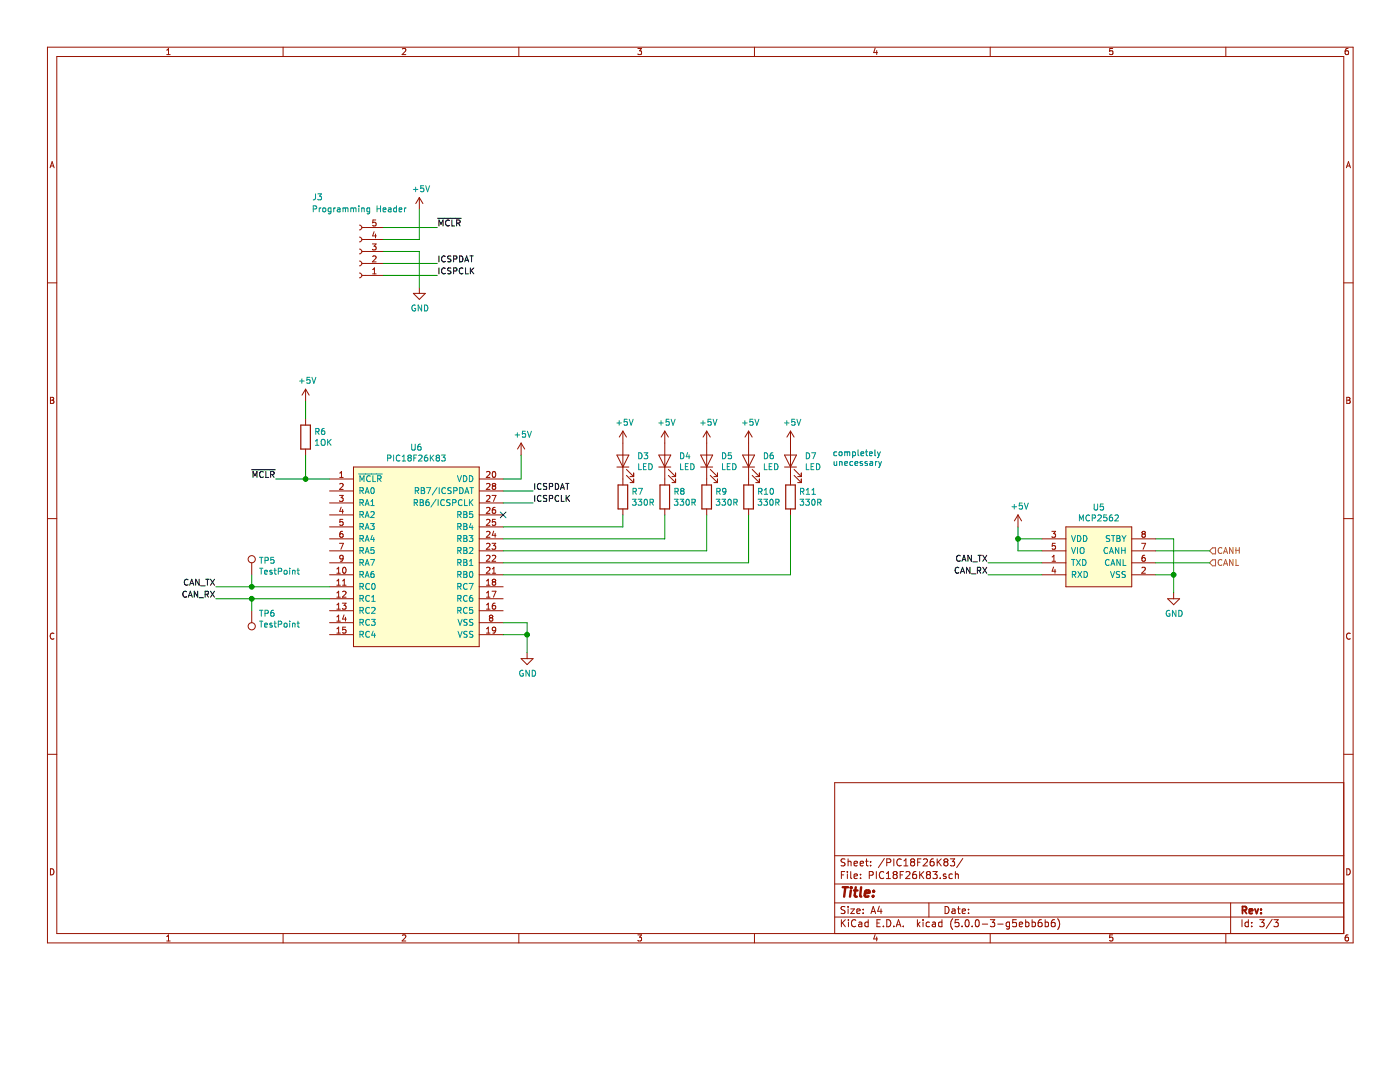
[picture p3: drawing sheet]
<svg xmlns="http://www.w3.org/2000/svg" width="279mm" height="216mm" viewBox="0 0 279 216" stroke-linecap="round" stroke-linejoin="round" font-family="sans-serif">
<g fill="#fffecd" stroke="#fffecd" stroke-width=".2">
<path d="M70.5 93.2h25.1v35.8h-25.1z" fill-rule="evenodd"/>
<path d="M212.7 105.1h13.2v12h-13.2z" fill-rule="evenodd"/>
</g>
<g fill="none" stroke="#981200" stroke-width=".2">
<path d="M9.5 9.4h260.5v178.7h-260.5zM11.3 11.3h256.9v175h-256.9zM33.3 10.9h.7M33.3 10l.3-.3v1.2M56.5 9.4v1.9M80.3 9.8l.5-.1 .2 .3-.8 .9h.8M103.5 9.4v1.9M127.3 9.7h.7l-.4 .4 .4 .2v.5l-.2 .1-.5-.1M150.6 9.4v1.9M174.7 9.6l-.3 .9h.7M175 10.1v.8M197.6 9.4v1.9"/>
<path d="M222.1 9.7h-.6l-.1 .6 .6-.1 .1 .6-.2 .1-.5-.1M244.6 9.4v1.9M269 9.7h-.3l-.2 .3-.1 .7 .3 .2 .4-.1-.1-.6-.3-.1-.3 .3M10 33.5l.4-1.2 .4 1.2M10.1 33.1h.6M83.7 39.4l-.7 1.2M83.7 39.4v2.4M83.7 39.4l.7 1.2M268.7 33.5l.4-1.2 .4 1.2M268.8 33.1h.6M9.5 56.4h1.8M71.7 44.9a.48 .48 0 0 1 .5 .5 .48 .48 0 0 1-.5 .5"/>
<path d="M71.7 47.3a.48 .48 0 0 1 .5 .5 .48 .48 0 0 1-.5 .5M71.7 49.7a.48 .48 0 0 1 .5 .5 .48 .48 0 0 1-.5 .5M71.7 52.1a.48 .48 0 0 1 .5 .5 .48 .48 0 0 1-.5 .4M71.7 54.5a.48 .48 0 0 1 .5 .5 .48 .48 0 0 1-.5 .4M72.2 45.4h4.3M72.2 47.8h4.3M72.2 50.2h4.3M72.2 52.6h4.3M72.2 55h4.3M74.3 48.7h.8l-.4 .4 .3 .1 .1 .5-.3 .2-.5-.2M74.4 54.6h.7M74.4 53.8l.3-.3v1.1"/>
<path d="M74.4 51.2l.4-.1 .3 .3-.8 .9h.8M74.7 46.2l-.3 .9h.7M74.9 46.7v.8M75 43.9h-.6v.6l.4-.2 .3 .3v.3l-.3 .2-.4-.1M82.5 58.5h2.4l-1.2 1.2zM83.7 57.3v1.2M268.2 56.4h1.8M10.1 79.3h.4l.2 .2-.2 .4 .3 .2-.3 .4h-.4zM10.1 79.9h.4M61 77.7v2.3M61 77.7l-.7 1.2M61 77.7l.7 1.2"/>
<path d="M268.8 79.3h.4l.2 .2-.2 .4 .3 .2-.2 .4h-.5zM268.8 79.9h.4M61 83.6v1.2M61 89.6v1.2M65.8 95.6h4.7M65.8 98h4.7M67.7 98.9h.8l-.4 .4 .3 .1 .1 .4-.2 .2-.6-.1M67.8 95.3h.7M67.8 94.4l.4-.3v1.2M67.8 96.6l.5-.1 .2 .3-.8 .9h.8M70.5 93.2h25.1v35.8h-25.1zM95.6 95.6h4.8"/>
<path d="M95.6 98h4.8M97.1 94.2l.4-.1 .3 .3-.8 .9h.8M97.1 96.6l.4-.1 .3 .3-.8 .9h.8M97.1 99l.4-.1 .3 .3-.8 .8h.8M98.2 98.9h.8l-.5 1.1M98.4 94.2l.1-.1a.63 .63 0 0 1 .4 .6 .63 .63 0 0 1-.4 .6l-.3-.5zM98.5 97l-.3 .2 .1 .3 .2 .2 .3-.1 .1-.2v-.2l-.2-.2M98.5 97h.2M98.8 96.9l-.1 .1M98.9 96.9v-.3l-.4-.1-.3 .2 .3 .3M98.9 96.9h-.1M104 88.4l-.7 1.2"/>
<path d="M104 88.4v2.4M104 88.4l.7 1.2M123.1 93.2h2.4M123.1 90.8h2.4l-1.2 2.4zM124.3 86v10.8M124.3 86l-.7 1.2M124.3 86l.7 1.2M125 94.9l1.5 1.4M125 93.7l1.5 1.4M125.7 96.3h.8M125.7 95.1h.8M126.5 94.4v.7"/>
<path d="M126.5 95.6v.7M131.5 93.2h2.4M131.5 90.8h2.4l-1.2 2.4zM132.7 86v10.8M132.7 86l-.7 1.2M132.7 86l.7 1.2M133.4 94.9l1.4 1.4M133.4 93.7l1.4 1.4M134.1 96.3h.7M134.1 95.1h.7M134.8 94.4v.7M134.8 95.6v.7"/>
<path d="M139.8 93.2h2.4M139.8 90.8h2.4l-1.2 2.4zM141 86v10.8M141 86l-.7 1.2M141 86l.8 1.2M141.8 94.9l1.4 1.4M141.8 93.7l1.4 1.4M142.5 96.3h.7M142.5 95.1h.7M143.2 94.4v.7M143.2 95.6v.7M148.2 93.2h2.4"/>
<path d="M148.2 90.8h2.4l-1.2 2.4zM149.4 86v10.8M149.4 86l-.7 1.2M149.4 86l.7 1.2M150.1 94.9l1.4 1.4M150.1 93.7l1.4 1.4M150.8 96.3h.7M150.8 95.1h.7M151.5 94.4v.7M151.5 95.6v.7M156.6 93.2h2.4M156.6 90.8h2.4l-1.2 2.4z"/>
<path d="M157.8 86v10.8M157.8 86l-.8 1.2M157.8 86l.7 1.2M158.5 94.9l1.4 1.4M158.5 93.7l1.4 1.4M159.2 96.3h.7M159.2 95.1h.7M159.9 94.4v.7M159.9 95.6v.7M9.5 103.5h1.8M50.2 112.3v2.4M65.8 114.7h4.7"/>
<path d="M65.8 117.1h4.7M65.8 119.5h4.7M65.8 112.3h4.7M65.8 109.9h4.7M65.8 107.5h4.7M65.8 105.1h4.7M65.8 102.7h4.7M65.8 100.4h4.7M67.2 114.4h.7M67.2 113.5l.4-.3v1.2M67.2 115.9l.4-.3v1.2M67.2 118.3l.4-.3v1.2"/>
<path d="M67.2 116.8h.7M67.2 119.2h.7M67.7 108.4h.8l-.5 1.2M68.1 101.2l-.3 .8h.7M68.4 118.1l.4-.1 .3 .3-.8 .9h.8M68.4 101.6v.8M68.4 116.8h.7M68.4 115.9l.3-.3v1.2M68.4 106h-.2a.74 .74 0 0 0-.2 1.2h.4l.1-.5-.2-.2h-.3l-.2 .2M68.4 103.6h-.5l-.1 .6 .5-.1 .2 .2v.3l-.2 .2-.5-.1M68.5 113.3l.2-.1a.63 .63 0 0 1 .4 .6 .63 .63 0 0 1-.4 .6l-.3-.5zM68.5 111.3l-.2 .2h-.4l-.1-.2 .1-.4 .4-.1 .2 .2-.2 .9-.4 .1"/>
<path d="M95.6 114.7h4.8M95.6 117.1h4.8M95.6 119.5h4.8M95.6 112.3h4.8M95.6 109.9h4.8M95.6 107.5h4.8M95.6 105.1h4.8M95.6 102.7h4.8M95.6 100.4h4.8M97.1 113.3l.4-.1 .3 .3-.8 .9h.8M97.1 116.8h.7M97.1 119.2h.7"/>
<path d="M97.1 115.9l.4-.3v1.2M97.1 118.3l.4-.3v1.2M97.1 101.4l.4-.2 .3 .4-.8 .8h.8M97.1 103.8l.4-.2 .3 .4-.8 .8h.8M97.1 106.1l.4-.1 .3 .4-.8 .8h.8M97.1 108.5l.4-.1 .3 .3-.8 .9h.8M97.1 110.9l.4-.1 .3 .3-.8 .9h.8M98.2 118h.8l-.5 1.2M98.2 108.4h.7l-.4 .5 .4 .1v.4l-.2 .2-.5-.1M98.2 114.4h.7M98.2 110.9l.5-.1 .2 .3-.7 .9h.7M98.2 113.5l.4-.3v1.2"/>
<path d="M98.5 116.1l-.3 .2 .1 .4 .2 .1 .3-.1 .1-.1v-.3l-.2-.2M98.5 116.1l-.3-.2 .3-.3h.2l.2 .2-.2 .3M98.5 116.1h.2M98.5 106l-.3 .8h.8M98.8 101.2l-.4 .2-.2 .4 .1 .5 .5 .1 .1-.2-.1-.4-.3-.1-.3 .2M98.8 106.4v.8M98.9 103.6h-.6l-.1 .6 .5-.1 .2 .2v.3l-.2 .2-.5-.1M124.3 101.6v1.1M132.7 101.6v1.1M141 101.6v1.1M149.4 101.6v1.1M157.8 101.6v1.1"/>
<path d="M203.2 102.7l-.8 1.2M203.2 102.7v2.4M203.2 102.7l.7 1.2M207.9 114.7h4.8M207.9 112.3h4.8M207.9 109.9h4.8M207.9 107.5h4.8M209.9 106h.8l-.4 .5 .3 .1 .1 .4-.3 .2-.5-.1M210 112h.7M210 111.1l.3-.3v1.2M210.3 113.1l-.3 .9h.7M210.5 113.6v.8"/>
<path d="M210.6 108.4h-.6v.6l.4-.1 .3 .2v.3l-.3 .2-.4-.1M212.7 105.1h13.2v12h-13.2zM225.9 114.7h4.7M225.9 112.3h4.7M225.9 109.9h4.7M225.9 107.5h4.7M227.8 108.4h.8l-.5 1.2M227.9 113.3l.4-.1 .3 .3-.8 .9h.8M228.1 106.5l-.2-.2 .2-.3h.2l.3 .3-.3 .2M228.1 106.5l-.2 .3v.2l.2 .2h.4l.1-.2v-.2l-.3-.3M228.1 106.5h.2M228.5 110.8h-.2a.74 .74 0 0 0-.2 1.2l.4-.1 .1-.4-.3-.2h-.2l-.2 .2"/>
<path d="M233 119.5h2.4l-1.2 1.2zM234.2 118.3v1.2M268.2 103.5h1.8M10.8 126.4a.54 .54 0 0 0-.8 .5 .54 .54 0 0 0 .8 .5M50.2 121.9v2.4M65.8 121.9h4.7M65.8 124.3h4.7M65.8 126.6h4.7M67.2 120.7l.4-.3v1.2M67.2 123.1l.4-.4v1.2M67.2 125.5l.4-.4v1.2M67.2 121.6h.7"/>
<path d="M67.2 123.9h.7M67.2 126.3h.7M68.3 120.4h.8l-.4 .4 .3 .1 .1 .4-.3 .3-.5-.2M68.7 122.7l-.3 .8h.7M68.9 123.2v.7M69 125.1h-.6v.6l.4-.1 .3 .2v.3l-.3 .2-.4-.1M95.6 121.9h4.8M95.6 124.3h4.8M95.6 126.6h4.8M97.1 121.6h.7M97.1 126.3h.7M97.1 120.7l.4-.3v1.2"/>
<path d="M97.1 125.5l.4-.4v1.2M97.9 123.3l-.2 .2v.2l.2 .2h.3l.2-.2v-.2l-.3-.2M97.9 123.3l-.2-.3 .2-.3h.2l.3 .3-.3 .3M97.9 123.3h.2M98.8 120.4l-.4 .1-.2 .4 .1 .5 .5 .1 .1-.2-.1-.4-.3-.1-.3 .3M98.8 125.2l-.3-.1-.2 .2-.1 .4 .3 .2 .3-.1 .1-.1M98.8 125.2l.1 .1M98.9 125.3v.7l-.2 .3h-.3M104 131.4h2.4l-1.2 1.2zM105.2 130.2v1.2M269.5 126.4a.54 .54 0 0 0-.8 .5 .54 .54 0 0 0 .8 .5M9.5 150.5h1.8"/>
<path d="M268.2 156.2h-101.6v30.1M268.2 150.5h1.8M10.1 173.4a.62 .62 0 0 1 .7 .6 .62 .62 0 0 1-.7 .6zM166.6 176.4h101.6M166.6 170.8h101.6M167.9 174.6h.5M168.6 173.9h-.7v1.4M168.6 171.4h-.5l-.3 .2 .2 .4 .6 .3v.4l-.2 .1-.6-.1M169.1 173.9v.1M169.1 174.4v.9M169.3 171.4v1.4M169.3 172l.1-.1h.4l.1 .9"/>
<path d="M169.8 173.9v1.2l.2 .2M170.4 172.3l.7-.1v-.3h-.4l-.3 .1 .1 .7h.6M170.4 174.9l.7-.2v-.2l-.4-.1-.3 .2 .1 .6h.6M171.7 172.3l.6-.1v-.3h-.4l-.2 .1v.7h.6M171.7 175.2v.1M171.7 174.5v.1M172.7 171.9h.6M172.9 171.4v1.2l.4 .2M173.5 174.6h.7v-.6l-.2-.1h-.5v1.4M173.7 172.7v.1M173.7 171.9v.1M174.9 173.9v1.4"/>
<path d="M176.4 174a.67 .67 0 0 0-1 .5 .67 .67 0 0 0 .7 .8l.3-.1M176.5 171.3l-1.2 1.8M176.9 175.3h.8M176.9 174.3l.4-.4v1.4M177 172.1l.6-.1 .2-.1-.1-.4-.2-.1h-.5v1.4M178.4 171.4v1.4M178.5 174.5l-.3 .3v.3l.3 .2h.3l.3-.2v-.3l-.3-.3M178.5 174.5l-.3-.3 .3-.3h.3l.3 .3-.3 .3M178.5 174.5h.3M179.6 174.6h.5M179.9 171.5a.67 .67 0 0 0-1 .5 .67 .67 0 0 0 .7 .8l.3-.1M180.3 173.9h-.7v1.4"/>
<path d="M180.4 172.8h.8M180.4 171.8l.4-.4v1.4M180.8 174l.5-.1 .3 .4-.9 1h.9M182 172l-.3-.3 .3-.3h.3l.2 .2-.2 .4M182 172l-.3 .3 .1 .4 .2 .1h.3l.2-.3v-.2l-.2-.3M182 172h.3M182.8 173.9l-.4 .1a1.04 1.04 0 0 0-.1 1.2l.4 .1 .2-.1v-.5l-.2-.2h-.4l-.2 .2M183.1 172h.5M183.5 173.9v1.4M183.8 174.5l.6 .8M183.8 171.4h-.7v1.4M184.3 171.5l.5-.1 .3 .4-.9 1h.9"/>
<path d="M184.4 173.9l-.9 .8M185.2 174.5l-.3 .3 .1 .4 .2 .1h.2l.3-.2v-.3l-.3-.3M185.2 174.5l-.3-.3 .3-.3h.2l.3 .3-.3 .3M185.2 174.5h.2M186.2 173.9h.8l-.4 .6 .4 .1v.6l-.2 .1-.6-.1M186.3 171.4h-.4a.9 .9 0 0 0 0 1.4l.5-.1v-.5l-.2-.3-.4 .1-.2 .2M187 171.4v1.4M187.2 172l.6 .8M187.7 175.2v.1M187.8 171.4l-.8 .8M188.7 172l-.3-.3 .3-.3h.2l.3 .2-.3 .4M188.7 172l-.3 .3v.4l.3 .1h.2l.3-.3v-.2l-.3-.3"/>
<path d="M188.7 172h.2M188.8 174.5l-.4-.1-.1 .2v.2l.5 .1v.3h-.5M189.7 171.4h.8l-.4 .5 .4 .1v.7l-.2 .1-.6-.1M190.1 174.5l-.4-.1-.3 .2v.6l.3 .1 .4-.1M190.7 173.9v1.4M190.7 174.5l.2-.1 .3 .1 .1 .8M192.1 171.3l-1.2 1.8M268.8 173.4a.62 .62 0 0 1 .7 .6 .62 .62 0 0 1-.7 .6zM33.3 186.9l.3-.4v1.3M33.3 187.8h.7M56.5 186.3v1.8M80.3 186.6l.5-.1 .2 .4-.8 .9h.8"/>
<path d="M103.5 186.3v1.8M127.3 186.5h.7l-.4 .5 .4 .1v.5l-.2 .2-.5-.2M150.6 186.3v1.8M166.6 183h101.6M166.6 180.2h101.6M167.9 183.5v1.4M168.1 184.1l.6 .8M168.6 181l-.5-.1-.3 .2 .2 .4 .6 .3v.4l-.2 .1-.6-.1M168.7 183.5l-.8 .8M169.3 180.9v.1M169.3 181.4v.9M169.3 183.5v.2"/>
<path d="M169.3 184v.9M169.8 181.4h.7l-.7 .9h.7M170.8 183.7a.56 .56 0 0 0-.7-.1 .56 .56 0 0 0-.2 .7 .53 .53 0 0 0 .3 .6 .53 .53 0 0 0 .6-.1M171 181.8l.7-.1-.1-.3h-.4l-.2 .2 .1 .6h.5M171.4 184.1h.5l.1 .8M172 184.3l-.5 .1-.2 .2 .2 .3 .5-.1M172.3 182.2v.1M172.3 181.4v.2M173.3 184.1l-.4-.1-.3 .3 .1 .5 .2 .1 .4-.1M173.3 183.5v1.4M173.8 182.3l.5-1.4 .5 1.4M173.9 181.9h.7"/>
<path d="M174.7 186.5l-.3 .9h.7M175 187v.8M175 184.2h.5M175.5 180.8l-.3 1h.8M175.7 183.5h-.7v1.4h.7M175.8 181.4v.9M176.3 184.8v.1M177 183.5a.71 .71 0 0 1 .8 .7 .71 .71 0 0 1-.8 .7zM178.4 184.8v.1M178.9 184.9l.4-1.4 .5 1.4M179 184.5h.6M180.3 184.8v.1"/>
<path d="M183.1 183.5v1.4M183.2 184.4l.4 .5M183.6 184l-.5 .5M184.2 183.5v.2M184.2 184v.9M185.4 180.2v2.8M185.5 184.1l-.4-.1-.3 .3 .1 .5 .2 .1 .4-.1M186.1 184.1h.5l.1 .8M186.7 184.3l-.7 .3 .2 .3 .5-.1M188 184.1l-.4-.1-.3 .3 .1 .5 .2 .1 .4-.1M188 183.5v1.4M188.6 180.9a.71 .71 0 0 1 .8 .7 .71 .71 0 0 1-.8 .7z"/>
<path d="M190 181.4h.5l.1 .9M190.1 183.3a1.61 1.61 0 0 0 0 2.2M190.6 181.7l-.5 .1-.2 .2 .2 .3 .5-.1M191.1 181.4h.5M191.3 180.9v1.2l.3 .2M191.3 183.5h-.6l-.1 .7 .7-.1 .1 .2-.1 .5-.2 .1-.5-.1M192 184.8v.1M192 181.8l.7-.1-.1-.3h-.4l-.2 .2 .1 .6h.5M192.7 183.7l.3-.2a.76 .76 0 0 1 .4 .7 .76 .76 0 0 1-.4 .7l-.3-.1-.1-.4zM193.3 182.2v.1M193.3 181.4v.2M194 184.8v.1"/>
<path d="M194.7 183.7l.4-.2a.8 .8 0 0 1-.1 1.4l-.3-.1-.1-.4zM196 184.4h1.1M197.6 186.3v1.8M197.6 183.5h.9l-.5 .6 .5 .1v.6l-.3 .1-.6-.1M199.1 184.4h1.1M201.5 184.1l-.4-.1-.3 .3 .1 .5 .2 .1 .4-.1M201.5 184l-.1 1.3-.2 .1-.3-.1M202.8 183.5h-.7v.7l.7-.1v.7l-.2 .1-.5-.1M203.4 184.5l.7-.2-.1-.2-.4-.1-.2 .2 .1 .6h.5M204.7 184.1l.4-.1 .3 .3-.2 .5h-.5M204.7 183.5v1.4M206 184.1l.4-.1 .2 .3v.5l-.2 .1-.4-.1"/>
<path d="M206 183.5v1.4M207.8 183.5l-.4 .1a1.04 1.04 0 0 0-.1 1.2l.4 .1 .2-.1 .1-.5-.3-.2h-.4l-.1 .2M208.6 184.1l.4-.1 .3 .3-.2 .5h-.5M208.6 183.5v1.4M210.5 183.5l-.4 .1a1.09 1.09 0 0 0-.2 1.2l.4 .1 .2-.1 .1-.5-.3-.2h-.4l-.1 .2M211.1 183.3a1.61 1.61 0 0 1 0 2.2M222.1 186.5h-.6l-.1 .6 .6-.1 .1 .6-.2 .2-.5-.2M244.6 186.3v1.8M245.6 180.2v6.1M247.9 183.5v1.4M249.1 184.1l-.4-.1-.2 .3 .1 .5h.5M249.1 183.5v1.4"/>
<path d="M249.8 184.8v.1M249.8 184.1v.1M251.4 183.5h.9l-.5 .6 .4 .1v.6l-.2 .1-.6-.1M253.9 183.4l-1.2 1.9M254.2 183.5h.9l-.5 .6 .4 .1v.6l-.2 .1-.6-.1M269 186.5l-.3 .1-.2 .2-.1 .7 .3 .3 .4-.2-.1-.6h-.3l-.3 .2"/>
<circle cx="50.2" cy="111.6" r=".72"/>
<circle cx="50.2" cy="125" r=".72"/>
</g>
<g fill="none" stroke="#009596" stroke-width=".2">
<path d="M63 38.7v.8l-.2 .3-.3 .1M63.4 38.7h.8l-.4 .4 .3 .2 .1 .4-.3 .2-.5-.1M82.5 37.8h.9M82.9 37.3v1M84.5 37.1h-.5l-.1 .5 .2-.1 .4 .1v.5l-.1 .2-.5-.2M85 37.1l.3 1.2 .4-1.2M62.5 41.7l.6-.1 .1-.1-.1-.3-.6-.1v1.2M63.7 41.5v.8M64 41.5l-.3 .2M64.5 41.5h.3l.2 .2-.1 .5h-.4zM66.1 41.5v.9l-.3 .3-.3-.1M66.1 41.5h-.4l-.2 .2 .1 .5h.5"/>
<path d="M66.6 41.5v.8M67 41.5l-.4 .2M67.3 41.5h.5l.1 .8M67.9 41.8l-.6 .2v.2h.6M68.4 41.6l.4-.1 .1 .1M68.4 41.5v.8M68.9 41.6l.2-.1h.3v.8M68.9 41.6v.7M70 41.6l.4-.1 .1 .1M70 41.5v.8M70.5 41.6l.2-.1h.3v.8M70.5 41.6v.7"/>
<path d="M71.6 41.1v.1M71.6 41.5v.8M72.2 41.6l.4-.1 .1 .8M72.2 41.5v.8M73.8 41.5h-.4l-.2 .2 .1 .5h.5M73.8 41.5l-.1 1.1-.1 .1-.3-.1M75.3 41.1v1.2M75.3 41.6h.6M75.9 41.1v1.2M76.4 41.9l.6-.1v-.3h-.4l-.2 .1 .1 .6h.5M77.5 41.5h.5v.8M78 41.8l-.5 .2 .1 .3 .4-.1"/>
<path d="M79.1 41.5h-.3l-.2 .2 .1 .5h.4M79.1 41.1v1.2M79.6 41.9l.6-.1v-.3h-.4l-.2 .1 .1 .6h.5M80.7 41.5v.8M81.1 41.5l-.4 .2M59.8 76h.9M60.2 75.6v.9M61.8 75.3h-.5l-.1 .6 .2-.2 .4 .1v.6l-.1 .1-.5-.1M62.3 75.3l.3 1.2 .4-1.2M82.9 60.9a.55 .55 0 0 0-.7 .6 .55 .55 0 0 0 .7 .5v-.4h-.2M84.1 60.9v1.2l-.7-1.2v1.2M84.7 60.9a.6 .6 0 0 1 .7 .6 .6 .6 0 0 1-.7 .6z"/>
<path d="M62.9 88.9h.7M62.9 88l.4-.3v1.2M63 86.1l.6-.1v-.4l-.6-.1v1.2M63.3 86.1l.4 .6M64.1 87.8l.3-.1a.41 .41 0 0 1 .5 .4l-.1 .6-.4 .2-.3-.2zM64.7 85.5h-.2a.74 .74 0 0 0-.1 1.2l.3-.1 .1-.4-.2-.3h-.2l-.3 .3M65.4 87.7v1.2M65.6 88.2l.5 .7M66.1 87.7l-.7 .7M71.6 94.6h4.7M71.8 96.1v-1.2l.4 .9 .4-.9v1.2M71.8 97.9l.7-.1v-.4l-.7-.1v1.2"/>
<path d="M72.1 97.9l.4 .6M72.9 98.5l.4-1.2 .4 1.2M73 98.2h.6M73.9 95a.53 .53 0 0 0-.8 .5 .53 .53 0 0 0 .8 .5M74.1 97.4l.2-.1a.65 .65 0 0 1 .4 .6 .65 .65 0 0 1-.4 .6l-.3-.5zM74.4 94.9v1.2h.6M75.4 95.5h.5l.2-.2-.1-.3-.6-.1v1.2M75.7 95.5l.4 .6M77.4 91.4h.5l.1-.2v-.3l-.6-.1v1.2M78.6 90.8v1.2M79.8 90.9a.53 .53 0 0 0-.7 .1 .53 .53 0 0 0 0 .7l.4 .3 .3-.1M80.3 91.1l.3-.3v1.2"/>
<path d="M80.3 92h.6M81.6 91.3l-.2-.2 .2-.3h.2l.3 .2-.3 .3M81.6 91.3l-.2 .2v.3l.2 .2 .4-.1 .1-.1v-.3l-.3-.2M81.6 91.3h.2M82.2 88.6v1l.2 .2h.3l.2-.2v-1M82.6 91.4h.4M82.9 97.9h.5l.2-.2-.1-.3-.6-.1v1.2M83.2 97.9l.4 .6M83.2 90.8h-.6v1.2M83.6 90.9l.4-.1 .2 .3-.7 .9h.7M83.9 99.7h.3l.3 .2-.3 .4 .3 .2-.2 .4h-.4zM83.9 88.6h-.2a.74 .74 0 0 0-.1 1.2l.4-.1v-.5l-.4-.1-.2 .2"/>
<path d="M84.1 97.3l.5 .1 .1 .2-.2 .3 .3 .2-.2 .3-.5 .1zM84.1 97.9h.4M85.1 97.3h.9l-.6 1.2M85.3 90.8h-.3a.74 .74 0 0 0-.1 1.2l.4-.1v-.5l-.4-.1-.2 .2M85.6 99.7l-.5 .1-.1 .4 .1 .6h.5l.1-.1-.1-.5-.4-.1-.2 .3M85.9 90.8v1.2M86.1 91.3l.5 .7M86.6 90.8l-.7 .7M87 99.6l-1 1.6M87.2 97.3l-1 1.5M87.3 91.3l-.3-.2 .3-.3h.2l.2 .2-.2 .3M87.3 91.3l-.3 .2 .1 .4 .2 .1 .3-.1 .1-.1v-.3l-.2-.2"/>
<path d="M87.3 91.3h.2M87.4 99.7v1.2M87.7 97.3v1.2M88.1 90.8h.7l-.3 .5 .3 .1v.5l-.2 .1-.5-.1M88.7 99.8a.55 .55 0 0 0-.8 .5 .55 .55 0 0 0 .7 .5h.1M88.9 97.4a.53 .53 0 0 0-.7 .5 .53 .53 0 0 0 .7 .5M89.8 99.8l-.4-.1-.2 .1v.3l.5 .3 .1 .3-.2 .2-.5-.1M90 97.4l-.4-.1-.2 .2 .1 .3 .5 .2v.4l-.2 .1-.4-.1M90.5 97.9l.7-.1v-.4l-.7-.1v1.2M91.3 94.9l.4 1.2 .4-1.2M91.7 97.3a.6 .6 0 0 1 .7 .6 .6 .6 0 0 1-.7 .6zM92.2 99.8a.53 .53 0 0 0-.7 .1 .53 .53 0 0 0 0 .7l.4 .3 .3-.1"/>
<path d="M92.5 94.9a.6 .6 0 0 1 .7 .6 .6 .6 0 0 1-.7 .6zM92.7 99.7v1.2h.6M92.8 98.5l.4-1.2 .4 1.2M92.9 98.2h.6M93.7 94.9a.6 .6 0 0 1 .7 .6 .6 .6 0 0 1-.7 .6zM93.7 99.7v1.2M93.8 97.3h.7M94.1 97.3v1.2M94.4 99.7l-.7 .7M102.8 86.8h.9M103.3 86.3v.9M104.9 86h-.6l-.1 .6 .2-.1 .4 .1 .1 .5-.2 .1-.5-.1"/>
<path d="M105.3 86l.3 1.2 .5-1.2M123.1 84.4h.9M123.6 83.9v.9M125.2 83.7h-.6l-.1 .5 .2-.1 .4 .1 .1 .5-.2 .1-.5-.1M125.6 83.7l.4 1.1 .4-1.1M126.2 99.6h.7l-.3 .5 .3 .1v.5l-.2 .1-.5-.1M126.3 98.1l.7-.1v-.4l-.7-.2v1.2M126.6 98.1l.4 .5M127.3 99.6h.8l-.4 .5 .3 .1 .1 .4-.3 .2-.5-.1M127.4 97.4h.8l-.5 1.2M127.5 90.3a.6 .6 0 0 1 .6 .6 .6 .6 0 0 1-.6 .6zM127.5 92.5v1.2h.5"/>
<path d="M128.4 93.1h.4M128.5 90.3h.8l-.4 .5 .3 .1 .1 .4-.3 .2-.5-.1M128.7 99.7l.1-.1a.65 .65 0 0 1 .4 .6 .65 .65 0 0 1-.4 .6l-.3-.4zM129 92.5h-.6v1.2h.6M129.5 92.5a.6 .6 0 0 1 .7 .6 .6 .6 0 0 1-.7 .6zM131.5 84.4h.9M131.9 83.9v.9M133.5 83.7h-.5l-.1 .5 .2-.1 .4 .1v.5l-.1 .1-.5-.1M133.9 83.7l.4 1.1 .4-1.1M134.6 99.6h.7l-.4 .5 .4 .1v.5l-.2 .1-.5-.1M134.7 98.1l.6-.1v-.4l-.6-.2v1.2M135 98.1l.4 .5"/>
<path d="M135.7 99.6h.7l-.4 .5 .4 .1v.4l-.2 .2-.5-.1M135.8 90.3a.6 .6 0 0 1 .7 .6 .6 .6 0 0 1-.7 .6zM135.8 92.5v1.2h.6M136.1 98l-.3-.3 .3-.3h.2l.2 .3-.2 .3M136.1 98l-.3 .2v.2l.3 .2h.3l.1-.2v-.2l-.2-.2M136.1 98h.2M136.8 93.1h.4M137 99.7l.2-.1a.65 .65 0 0 1 .4 .6 .65 .65 0 0 1-.4 .6l-.3-.4zM137.2 90.3l-.3 .8h.8M137.4 92.5h-.6v1.2h.6M137.5 90.8v.7M137.9 92.5a.6 .6 0 0 1 .7 .6 .6 .6 0 0 1-.7 .6z"/>
<path d="M139.8 84.4h.9M140.3 83.9v.9M141.9 83.7h-.6v.5l.1-.1 .4 .1 .1 .5-.2 .1-.4-.1M142.3 83.7l.4 1.1 .4-1.1M142.9 99.6h.8l-.4 .5 .3 .1v.5l-.2 .1-.5-.1M143.1 98.1l.6-.1v-.4l-.6-.2v1.2M143.4 98.1l.3 .5M144.1 99.6h.7l-.4 .5 .3 .1 .1 .4-.2 .2-.5-.1M144.2 90.3a.6 .6 0 0 1 .7 .6 .6 .6 0 0 1-.7 .6zM144.2 92.5v1.2h.5M144.9 98l-.3 .2-.3-.1-.1-.1 .1-.4 .3-.2 .3 .3-.2 .8-.4 .1M145.1 93.1h.5"/>
<path d="M145.4 99.7l.2-.1a.65 .65 0 0 1 .3 .6 .65 .65 0 0 1-.3 .6 .78 .78 0 0 1-.2-1.1zM145.7 92.5h-.6v1.2h.6M145.9 90.3h-.5l-.1 .6 .5-.1 .2 .2v.3l-.2 .2-.5-.1M146.2 92.5a.6 .6 0 0 1 .7 .6 .6 .6 0 0 1-.7 .6zM148.2 84.4h.9M148.7 83.9v.9M150.3 83.7h-.6l-.1 .5 .2-.1 .4 .1 .1 .5-.2 .1-.5-.1M150.7 83.7l.3 1.1 .5-1.1M151.3 99.6h.7l-.4 .5 .4 .1v.5l-.2 .1-.5-.1M151.4 98.1l.6-.1v-.4l-.6-.2v1.2M151.7 98.1l.4 .5M152.4 99.6h.8l-.4 .5 .3 .1 .1 .4-.3 .2-.5-.1"/>
<path d="M152.5 98.6h.7M152.5 97.8l.4-.4v1.2M152.6 90.3a.6 .6 0 0 1 .6 .6 .6 .6 0 0 1-.6 .6zM152.6 92.5v1.2h.5M153.5 93.1h.4M153.7 99.7l.2-.1a.65 .65 0 0 1 .4 .6 .65 .65 0 0 1-.4 .6l-.3-.4zM153.8 97.6l.2-.2a.63 .63 0 0 1 .4 .6 .63 .63 0 0 1-.4 .6l-.3-.4zM154.1 92.5h-.6v1.2h.6M154.2 90.3h-.2a.74 .74 0 0 0-.1 1.2h.3l.2-.5-.3-.2h-.2l-.2 .2M154.6 92.5a.6 .6 0 0 1 .7 .6 .6 .6 0 0 1-.7 .6zM156.6 84.4h.9M157 83.9v.9"/>
<path d="M158.6 83.7h-.6v.5l.2-.1 .4 .1v.5l-.1 .1-.5-.1M159 83.7l.4 1.1 .4-1.1M159.6 99.6h.8l-.4 .5 .3 .1v.5l-.1 .1-.6-.1M159.8 98.1l.5-.1 .1-.4-.6-.2v1.2M160.1 98.1l.3 .5M160.8 99.6h.7l-.4 .5 .4 .1v.4l-.2 .2-.5-.1M160.9 98.6h.7M160.9 97.8l.3-.4v1.2M160.9 90.3a.6 .6 0 0 1 .7 .6 .6 .6 0 0 1-.7 .6zM160.9 92.5v1.2h.6M161.9 93.1h.4M162 90.3h.8l-.5 1.2"/>
<path d="M162 98.6h.7M162 97.8l.4-.4v1.2M162.1 99.7l.2-.1a.65 .65 0 0 1 .4 .6 .65 .65 0 0 1-.4 .6l-.3-.4zM162.4 92.5h-.5v1.2h.5M162.9 92.5a.6 .6 0 0 1 .7 .6 .6 .6 0 0 1-.7 .6zM51.8 111.2h.7M51.8 113.4h.7M52.1 113.4v1.2M52.1 111.2v1.2M52.8 114.2l.6-.1-.1-.3h-.3l-.2 .2 .1 .5h.4M52.9 111.8l.6-.1v-.4l-.6-.1v1.2M54.3 113.8h-.3l-.2 .2 .1 .1 .4 .1v.3h-.5"/>
<path d="M54.6 111.2h-.5l-.1 .6 .5-.1 .2 .2v.3l-.2 .2-.5-.1M54.7 113.8h.4M54.8 113.4v1l.3 .2M55.5 114h.6l.1-.2v-.3l-.7-.1v1.2M56.8 113.8h.3l.2 .2-.1 .5h-.5zM57.8 113.4v.1M57.8 113.8v.8M58.4 113.9l.4-.1 .1 .8M58.4 113.8v.8M59.3 113.8h.4M59.5 113.4v1l.2 .2M71.8 100.3l.7-.1v-.4l-.7-.1v1.2"/>
<path d="M71.8 102.7l.7-.1v-.4l-.7-.1v1.2M71.8 105.1l.7-.1v-.4l-.7-.1v1.2M71.8 107.5l.7-.1v-.4l-.7-.1v1.2M71.8 109.9l.7-.1v-.4l-.7-.2v1.2M71.8 112.3l.7-.1v-.4l-.7-.2v1.2M71.8 114.6h.7v-.5l-.7-.1v1.2M71.8 117l.7-.1v-.4l-.7-.1v1.2M71.8 119.4l.7-.1v-.4l-.7-.1v1.2M72.1 114.6l.4 .6M72.1 117l.4 .6M72.1 119.4l.4 .6M72.1 100.3l.4 .6"/>
<path d="M72.1 102.7l.4 .6M72.1 105.1l.4 .6M72.1 107.5l.4 .6M72.1 109.9l.4 .5M72.1 112.3l.4 .5M72.9 115.2l.4-1.2 .4 1.2M72.9 100.9l.4-1.2 .4 1.2M72.9 103.3l.4-1.2 .4 1.2M72.9 105.7l.4-1.2 .4 1.2M72.9 108.1l.4-1.2 .4 1.2M72.9 110.4l.4-1.2 .4 1.2M72.9 112.8l.4-1.2 .4 1.2"/>
<path d="M73 114.9h.6M73 100.5h.6M73 102.9h.6M73 105.3h.6M73 107.7h.6M73 110.1h.6M73 112.5h.6M73.7 116.5a.53 .53 0 0 0-.7 .5 .53 .53 0 0 0 .7 .5M73.7 118.9a.53 .53 0 0 0-.7 .5 .53 .53 0 0 0 .7 .5M74 104.5h.7l-.4 .4 .3 .1v.5l-.1 .2-.5-.2M74 111.6h.8l-.6 1.2M74 102.2l.5-.1 .2 .3-.7 .9h.7"/>
<path d="M74 100.9h.7M74 100l.3-.3v1.2M74.2 120h.7M74.2 119.1l.3-.3v1.2M74.3 116.5l.2-.1a.63 .63 0 0 1 .4 .6 .63 .63 0 0 1-.4 .6l-.3-.4zM74.3 106.8l-.3 .8h.8M74.6 114l-.4 .1-.2 .5 .1 .5 .5 .1v-.6l-.4-.1-.2 .2M74.6 107.3v.8M74.6 109.2h-.5l-.1 .6 .2-.1 .4 .1v.5l-.1 .1-.5-.1M82.7 100.3l.6-.1v-.4l-.6-.1v1.2M82.9 100.3l.4 .6M83.9 100.3h.3"/>
<path d="M90.3 100.3h.6l.1-.2v-.3l-.7-.1v1.2M91.4 105.1l.5-.1 .1-.4-.6-.1v1.2M91.4 114.6h.5l.1-.5-.6-.1v1.2M91.4 117h.5l.1-.5-.6-.1v1.2M91.4 119.4h.5l.1-.5-.6-.1v1.2M91.4 102.7h.5l.1-.5-.6-.1v1.2M91.4 107.5l.5-.1 .1-.4-.6-.1v1.2M91.4 109.9l.5-.1 .1-.4-.6-.2v1.2M91.4 112.3l.5-.1 .1-.4-.6-.2v1.2M91.6 119.4l.4 .6M91.6 117l.4 .6M91.6 114.6l.4 .6"/>
<path d="M91.6 112.3l.4 .5M91.6 109.9l.4 .5M91.6 107.5l.4 .6M91.6 105.1l.4 .6M91.6 102.7l.4 .6M92.6 114l.5 .1v.4l-.2 .1 .3 .2-.1 .4h-.5zM92.6 102.1l.5 .1v.3l-.2 .2 .3 .2-.1 .3-.5 .1zM92.6 104.5l.5 .1v.3l-.2 .1 .3 .3-.1 .3-.5 .1zM92.6 106.9l.5 .1v.3l-.2 .1 .3 .2-.1 .4-.5 .1zM92.6 109.2l.5 .2v.3l-.2 .1 .3 .2-.1 .4h-.5zM92.6 111.6l.5 .2v.3l-.2 .1 .3 .2-.1 .4h-.5zM92.6 114.6h.3"/>
<path d="M92.6 112.2h.3M92.6 109.8h.3M92.6 107.4h.3M92.6 105h.3M92.6 102.7h.3M93.2 116.5a.53 .53 0 0 0-.7 .5 .53 .53 0 0 0 .7 .5M93.2 118.9a.53 .53 0 0 0-.7 .5 .53 .53 0 0 0 .7 .5M93.6 116.4h.8l-.5 1.2M93.6 106.9h.8l-.4 .4 .3 .1v.5l-.2 .2-.5-.2M93.7 109.4l.4-.2 .3 .4-.8 .8h.8M93.7 112.8h.7M93.7 112l.3-.4v1.2"/>
<path d="M93.8 114.1l.2-.1a.63 .63 0 0 1 .4 .6 .63 .63 0 0 1-.4 .6l-.3-.4zM93.9 100.2l.5 .7M94 104.4l-.3 .9h.7M94.2 118.8h-.2a.74 .74 0 0 0-.1 1.2l.4-.1v-.5l-.4-.1-.2 .2M94.2 104.9v.8M94.3 102.1h-.6v.6l.2-.2 .4 .2v.5l-.2 .1-.4-.1M129.7 100.2h.6l.1-.5-.7-.1v1.2M130 100.2l.4 .6M138.1 100.2h.6v-.5l-.6-.1v1.2M138.4 100.2l.4 .6M146.5 100.2h.5l.1-.5-.6-.1v1.2M146.7 100.2l.4 .6"/>
<path d="M154.8 100.2h.6v-.5l-.6-.1v1.2M155.1 100.2l.4 .6M163.2 100.2h.6v-.5l-.6-.1v1.2M163.5 100.2l.4 .6M202 101.1h.9M202.4 100.7v.9M204 100.4h-.6v.6l.2-.2 .4 .1v.6l-.1 .1-.5-.1M204.4 100.4l.4 1.2 .4-1.2M213.8 111.6h.7M213.8 106.9l.4 1.2 .5-1.2M213.8 109.2l.4 1.2 .5-1.2M214 114.6h.7v-.5l-.7-.1v1.2"/>
<path d="M214.2 111.6v1.2M214.3 114.6l.4 .6M214.8 111.6l.8 1.2M215 106.9a.6 .6 0 0 1 .7 .6 .6 .6 0 0 1-.7 .6zM215 109.2v1.2M215.1 114l.8 1.2M215.4 103.9v-1.2l.4 .9 .4-.9v1.2M215.6 109.4l.2-.2a.41 .41 0 0 1 .6 .5l-.1 .6-.5 .1-.2-.1zM215.6 111.6l-.8 1.2M215.9 114l-.8 1.2M216.1 111.6a.6 .6 0 0 1 .7 .6 .6 .6 0 0 1-.7 .6zM216.2 106.9a.6 .6 0 0 1 .7 .6 .6 .6 0 0 1-.7 .6z"/>
<path d="M216.4 114a.6 .6 0 0 1 .6 .6 .6 .6 0 0 1-.6 .6zM217.4 102.9a.53 .53 0 0 0-.7 .4 .53 .53 0 0 0 .7 .5M218 103.4l.5-.1 .1-.4-.6-.2v1.2M218.4 100.6v1l.2 .2 .3-.1 .2-.1v-1M219.1 102.9l.5-.2 .2 .4-.7 .8h.7M220.2 100.6h-.6v.5l.1-.1 .5 .1v.5l-.2 .2-.4-.2M220.9 102.7h-.6l-.1 .6 .5-.1 .2 .2v.3l-.2 .2-.5-.1M221.1 109.4a.53 .53 0 0 0-.8 .4 .53 .53 0 0 0 .8 .5M221.3 111.8a.53 .53 0 0 0-.7 .4 .53 .53 0 0 0 .7 .5M221.4 110.4l.4-1.2 .4 1.2M221.5 106.9h-.5l-.2 .2 .1 .3 .5 .2v.3l-.2 .2-.4-.1M221.5 110.1h.6"/>
<path d="M221.6 114l.4 1.2 .4-1.2M221.7 112.8l.4-1.2 .4 1.2M221.8 106.9h.7M221.8 112.5h.6M221.9 102.7h-.2l-.3 .3v.7l.2 .2 .4-.1 .1-.4-.3-.2h-.2l-.2 .2M222.2 106.9v1.2M222.5 102.9l.5-.2 .2 .4-.7 .8h.7M222.9 106.9h.4l.2 .2-.2 .3 .3 .2-.2 .5h-.5zM222.9 107.4h.4M223.3 109.2v1.2l-.7-1.2v1.2M223.4 114.1l-.4-.1-.2 .1v.4l.6 .2v.3l-.2 .2h-.4M223.6 111.6v1.2l-.7-1.2v1.2"/>
<path d="M223.9 109.8h.6M223.9 109.2v1.2M223.9 106.9l.4 .6M224.1 111.6v1.2h.6M224.3 107.5v.6M224.5 109.2v1.2M224.6 114.1l-.5-.1-.2 .3 .1 .3 .5 .2v.3l-.6 .1M224.7 106.9l-.4 .6M51.8 121.8h.7M51.8 123.9h.7M52.1 123.9v1.2M52.1 121.8v1.2"/>
<path d="M52.8 124.7l.6-.1-.1-.2-.3-.1-.2 .2 .1 .6h.4M52.9 122.4l.6-.1v-.4l-.6-.1v1.2M54.3 124.4l-.3-.1-.2 .2 .1 .2 .4 .1v.3h-.5M54.6 121.8h-.2a.74 .74 0 0 0-.2 1.2l.4-.1 .1-.4-.2-.3h-.3l-.2 .3M54.7 124.3h.4M54.8 123.9v1.1l.3 .1M55.5 124.6l.6-.1 .1-.2v-.2l-.7-.2v1.2M56.8 124.4l.3-.1 .2 .3-.1 .5-.5-.1zM57.8 123.9v.2M57.8 124.3v.8M58.4 124.3v.8M58.4 124.5l.4-.1 .1 .7"/>
<path d="M59.3 124.3h.4M59.5 123.9v1.1l.2 .1M71.8 121.8l.7-.1v-.4l-.7-.1v1.2M71.8 124.2l.7-.1v-.4l-.7-.1v1.2M71.8 126.6l.7-.1v-.4l-.7-.1v1.2M72.1 121.8l.4 .6M72.1 124.2l.4 .6M72.1 126.6l.4 .6M73.7 121.3a.53 .53 0 0 0-.7 .5 .53 .53 0 0 0 .7 .5M73.7 123.7a.53 .53 0 0 0-.7 .5 .53 .53 0 0 0 .7 .5M73.7 126.1a.53 .53 0 0 0-.7 .5 .53 .53 0 0 0 .7 .4M74.1 123.6h.8l-.4 .4 .3 .2 .1 .4-.3 .2-.5-.1"/>
<path d="M74.2 121.3l.4-.1 .3 .3-.8 .9h.8M74.5 125.9l-.3 .9h.7M74.8 126.4v.8M91.4 121.8h.5l.1-.5-.6-.1v1.2M91.4 126l.4 1.2 .4-1.2M91.4 123.6l.4 1.2 .4-1.2M91.6 121.8l.4 .6M93.2 121.3a.53 .53 0 0 0-.7 .5 .53 .53 0 0 0 .7 .5M93.2 123.7l-.4-.1-.2 .1v.3l.5 .3 .1 .3-.2 .2-.4-.1M93.2 126h-.4l-.2 .1v.3l.5 .3 .1 .3-.2 .2-.4-.1M94.3 121.2h-.6v.6l.2-.2 .4 .2v.5l-.2 .1-.4-.1M94.4 123.7l-.5-.1-.2 .2 .1 .3 .5 .2v.4h-.6"/>
<path d="M94.4 126h-.5l-.2 .2 .1 .3 .5 .2v.3l-.6 .1M104.4 133.8a.55 .55 0 0 0-.7 .5 .55 .55 0 0 0 .7 .6l.1-.5h-.3M105.6 133.7v1.2l-.6-1.2v1.2M106.2 133.7a.6 .6 0 0 1 .7 .6 .6 .6 0 0 1-.7 .6zM233.4 121.9a.55 .55 0 0 0-.7 .5 .55 .55 0 0 0 .7 .5l.1-.4h-.3M234.7 121.8v1.2l-.7-1.2v1.2M235.3 121.8a.6 .6 0 0 1 .6 .6 .6 .6 0 0 1-.6 .6z"/>
</g>
<g fill="none" stroke="#009300" stroke-width=".2">
<path d="M76.5 50.2h7.2v7.1M76.5 55h10.8M76.5 52.6h10.8M76.5 45.4h10.8M83.7 41.8v6h-7.2M55 95.6h10.8M61 80v3.6M61 90.8v4.8M100.4 98h6M104 90.8v4.8h-3.6M43.1 117.1h22.7M43.1 119.5h22.7"/>
<path d="M50.2 114.7v2.4M50.2 119.5v2.4M100.4 100.4h6M124.3 102.7v2.4h-23.9M132.7 102.7v4.8h-32.3M141 102.7v7.2h-40.6M149.4 102.7v9.6h-49M157.8 102.7v12h-57.4M197.2 112.3h10.7M197.2 114.7h10.7M203.2 105.1v4.8h4.7M203.2 107.5h4.7"/>
<path d="M230.6 109.9h10.8M230.6 107.5h3.6v10.8M230.6 112.3h10.8M230.6 114.7h3.6M100.4 124.3h4.8v5.9M100.4 126.6h4.8"/>
</g>
<g fill="none" stroke="#000" stroke-width=".2">
<path d="M87.3 43.6h4.8M87.6 45.1v-1.2l.4 .9 .4-.9v1.2M87.6 51.1v1.2M87.6 53.5v1.1M88.9 51.2a.54 .54 0 0 0-.8 .4 .54 .54 0 0 0 .7 .6l.1-.1M88.9 53.6a.54 .54 0 0 0-.8 .4 .54 .54 0 0 0 .7 .6l.1-.1M89.7 44a.53 .53 0 0 0-.8 .5 .53 .53 0 0 0 .8 .5M90 51.1h-.5l-.1 .1v.3l.5 .3 .1 .2-.2 .3-.5-.1M90 53.5h-.5l-.1 .1v.3l.5 .2 .1 .3-.2 .2h-.5M90.2 43.9v1.2h.5M90.5 51.7l.6-.1v-.4l-.6-.1v1.2M90.5 54.1l.6-.1v-.4l-.6-.1v1.1"/>
<path d="M91.1 44.5h.6l.1-.2v-.3l-.7-.1v1.2M91.4 44.5l.4 .6M91.7 51.1a.6 .6 0 0 1 .7 .6 .6 .6 0 0 1-.7 .6zM92.4 53.6a.53 .53 0 0 0-.8 .4 .53 .53 0 0 0 .8 .5M92.7 52.3l.4-1.2 .4 1.2M92.8 51.9h.6M92.9 53.5v1.1h.6M93.8 51.1h.6M93.9 53.5v1.1M94 54l.6 .6M94.1 51.1v1.2M94.6 53.5l-.7 .6"/>
<path d="M50.2 93.7h4.7M50.5 95.3v-1.2l.4 .8 .4-.8v1.2M52.6 94.2a.53 .53 0 0 0-.7 .1 .53 .53 0 0 0 0 .7l.3 .3 .4-.2M53.1 94.1v1.2h.5M54 94.7l.7-.1v-.4l-.7-.1v1.2M54.3 94.7l.4 .6M106.7 96.5v1.2M106.7 98.9v1.1M108 96.6a.54 .54 0 0 0-.8 .4 .54 .54 0 0 0 .7 .6l.1-.1M108 99a.54 .54 0 0 0-.8 .4 .54 .54 0 0 0 .7 .6l.1-.1M109.1 96.5h-.4l-.2 .1v.3l.5 .3 .1 .2-.2 .3-.5-.1M109.1 98.9h-.4l-.2 .1v.3l.5 .2 .1 .3-.2 .2h-.5"/>
<path d="M109.6 97.1l.6-.1 .1-.4-.7-.1v1.2M109.6 99.5l.6-.1 .1-.4-.7-.1v1.1M110.8 96.5a.6 .6 0 0 1 .7 .6 .6 .6 0 0 1-.7 .6zM111.5 99a.53 .53 0 0 0-.7 .4 .53 .53 0 0 0 .7 .5M111.9 97.7l.3-1.2 .4 1.2M112 97.3h.5M112 98.9v1.1h.6M112.9 96.5h.7M113 98.9v1.1M113.1 99.4l.6 .6M113.2 96.5v1.2M113.7 98.9l-.7 .6"/>
<path d="M37.2 118.1a.53 .53 0 0 0-.7 .5 .53 .53 0 0 0 .7 .4M37.5 115.7a.53 .53 0 0 0-.7 .5 .53 .53 0 0 0 .7 .5M37.6 119.2l.4-1.2 .4 1.2M37.7 118.8h.6M37.9 116.8l.4-1.2 .4 1.2M38 116.4h.6M39.5 118v1.2l-.7-1.2v1.2M39.7 115.6v1.2l-.6-1.2v1.2M39.7 119.3h1M40 116.9h.9M40.9 118.6l.6-.1 .1-.4-.7-.1v1.2M41.1 115.6h.6"/>
<path d="M41.2 118.6l.4 .6M41.4 115.6v1.2M42 115.6l.8 1.2M42 118l.8 1.2M42.8 115.6l-.8 1.2M42.8 118l-.8 1.2M191.4 113.3a.53 .53 0 0 0-.8 .5 .53 .53 0 0 0 .8 .5M191.6 110.9a.53 .53 0 0 0-.7 .5 .53 .53 0 0 0 .7 .5M191.7 114.4l.4-1.2 .4 1.2M191.8 114h.6M192 112l.4-1.2 .4 1.2M192.1 111.7h.6"/>
<path d="M193.6 113.2v1.2l-.7-1.2v1.2M193.9 110.8v1.2l-.7-1.2v1.2M193.9 114.5h.9M194.2 112.1h.9M195.1 113.8h.5l.1-.5-.6-.1v1.2M195.2 110.8h.6M195.3 113.8l.4 .6M195.5 110.8v1.2M196.1 110.8l.8 1.2M196.1 113.2l.8 1.2M196.9 110.8l-.8 1.2M196.9 113.2l-.8 1.2"/>
</g>
<path d="M60 84.8h1.9v4.8h-1.9zM123.4 96.8h1.9v4.8h-1.9zM131.7 96.8h1.9v4.8h-1.9zM140.1 96.8h1.9v4.8h-1.9zM148.4 96.8h2v4.8h-2zM156.8 96.8h1.9v4.8h-1.9z" fill="none" stroke="#981200" stroke-width=".24"/>
<path d="M99.8 102.2l1.2 1.1M101 102.2l-1.2 1.1" fill="none" stroke="#011996" stroke-width=".2"/>
<g fill="none" stroke="#0327cd" stroke-width=".2">
<path d="M166.5 92.1v.7h.5M167 90.2h-.4l-.2 .2 .1 .5h.5M167 92.1v.8M167.5 90.3l.2-.1 .3 .1-.1 .6-.4-.1zM167.6 92.2l.4-.1 .1 .8M167.6 92.1v.8M168.6 90.3l.3-.1 .2 .1M168.6 90.2v.7M168.6 92.5l.5-.1v-.3h-.3l-.2 .2v.5h.5M169.1 90.3l.2-.1h.2l.1 .7M169.1 90.3v.6M170.2 90.2h.3l.2 .2-.1 .5h-.4"/>
<path d="M170.2 92.1h-.4l-.2 .2 .1 .5h.5M170.2 90.2v1.1M170.6 92.5l.6-.1-.1-.3h-.3l-.2 .2 .1 .5h.4M171.2 89.7v1.1l.2 .1M171.8 90.5l.6-.1-.1-.2h-.3l-.2 .1 .1 .6h.4M172.1 92.1h-.3l-.2 .2 .1 .1 .4 .1v.3h-.5M172.7 90.2h.5M172.9 89.7v1.1l.3 .1M173.1 92.1h-.3l-.2 .2 .1 .1 .4 .1v.3h-.5M173.5 90.5l.6-.1-.1-.2h-.3l-.2 .1 .1 .6h.4M173.6 92.1h.5l.1 .8M174.2 92.4l-.6 .2v.2h.6"/>
<path d="M174.6 89.7v1.1l.2 .1M174.7 92.1v.8M175.1 92.1l-.4 .2M175.1 90.2l.3 .7M175.3 92.1l.3 .8M175.4 90.9l-.3 .4M175.6 92.9l-.3 .4M175.7 90.2l-.3 .7M175.9 92.1l-.3 .8"/>
</g>
<g fill="none" stroke="#969400" stroke-width=".2">
<path d="M241.4 112.3l.6-.6h.6v1.2h-.6zM242 109.3h.6v1.2h-.6l-.6-.6zM243.9 109.4a.53 .53 0 0 0-.8 .4 .53 .53 0 0 0 .8 .5M243.9 111.8a.53 .53 0 0 0-.8 .4 .53 .53 0 0 0 .8 .5M244.2 110.4l.4-1.2 .4 1.2M244.2 112.8l.4-1.2 .4 1.2M244.3 110.1h.6M244.3 112.5h.6M246.1 109.2v1.2l-.7-1.2v1.2M246.1 111.6v1.2l-.7-1.2v1.2M246.6 109.2v1.2M246.6 111.6v1.2h.6"/>
<path d="M246.6 109.8h.7M247.3 109.2v1.2"/>
</g>
<g fill="#009300" stroke="#009300" stroke-width=".2">
<circle cx="203.2" cy="107.5" r=".48"/>
<circle cx="61" cy="95.6" r=".48"/>
<circle cx="105.2" cy="126.6" r=".48"/>
<circle cx="50.2" cy="117.1" r=".48"/>
<circle cx="50.2" cy="119.5" r=".48"/>
<circle cx="234.2" cy="114.7" r=".48"/>
</g>
<path d="M248 181.6h.6l.2-.2-.1-.4-.2-.1h-.5v1.4M248.3 181.6l.5 .7M249.3 181.8l.7-.1-.1-.3h-.4l-.2 .2 .1 .6h.5M250.4 181.4l.4 .9 .3-.9M251.7 182.2v.1M251.7 181.4v.2" fill="none" stroke="#981200" stroke-width=".36"/>
<path d="M168.2 177h1.1M168.7 177l-.2 1.9M169.8 177.7l-.2 1.2M169.9 177v.2M169.9 177l.1 .1-.1 .1M170.4 177.7h.7M170.8 177l-.2 1.7v.1l.4 .1M171.9 177l-.2 1.7 .2 .2M172.6 178.3l.9-.2v-.3l-.5-.1-.4 .2v.9h.7M174.2 178.8v.1M174.4 177.8h.1l-.2 .1M174.4 177.8l-.1 .1" fill="none" stroke="#981200" stroke-width=".48"/>
</svg>
